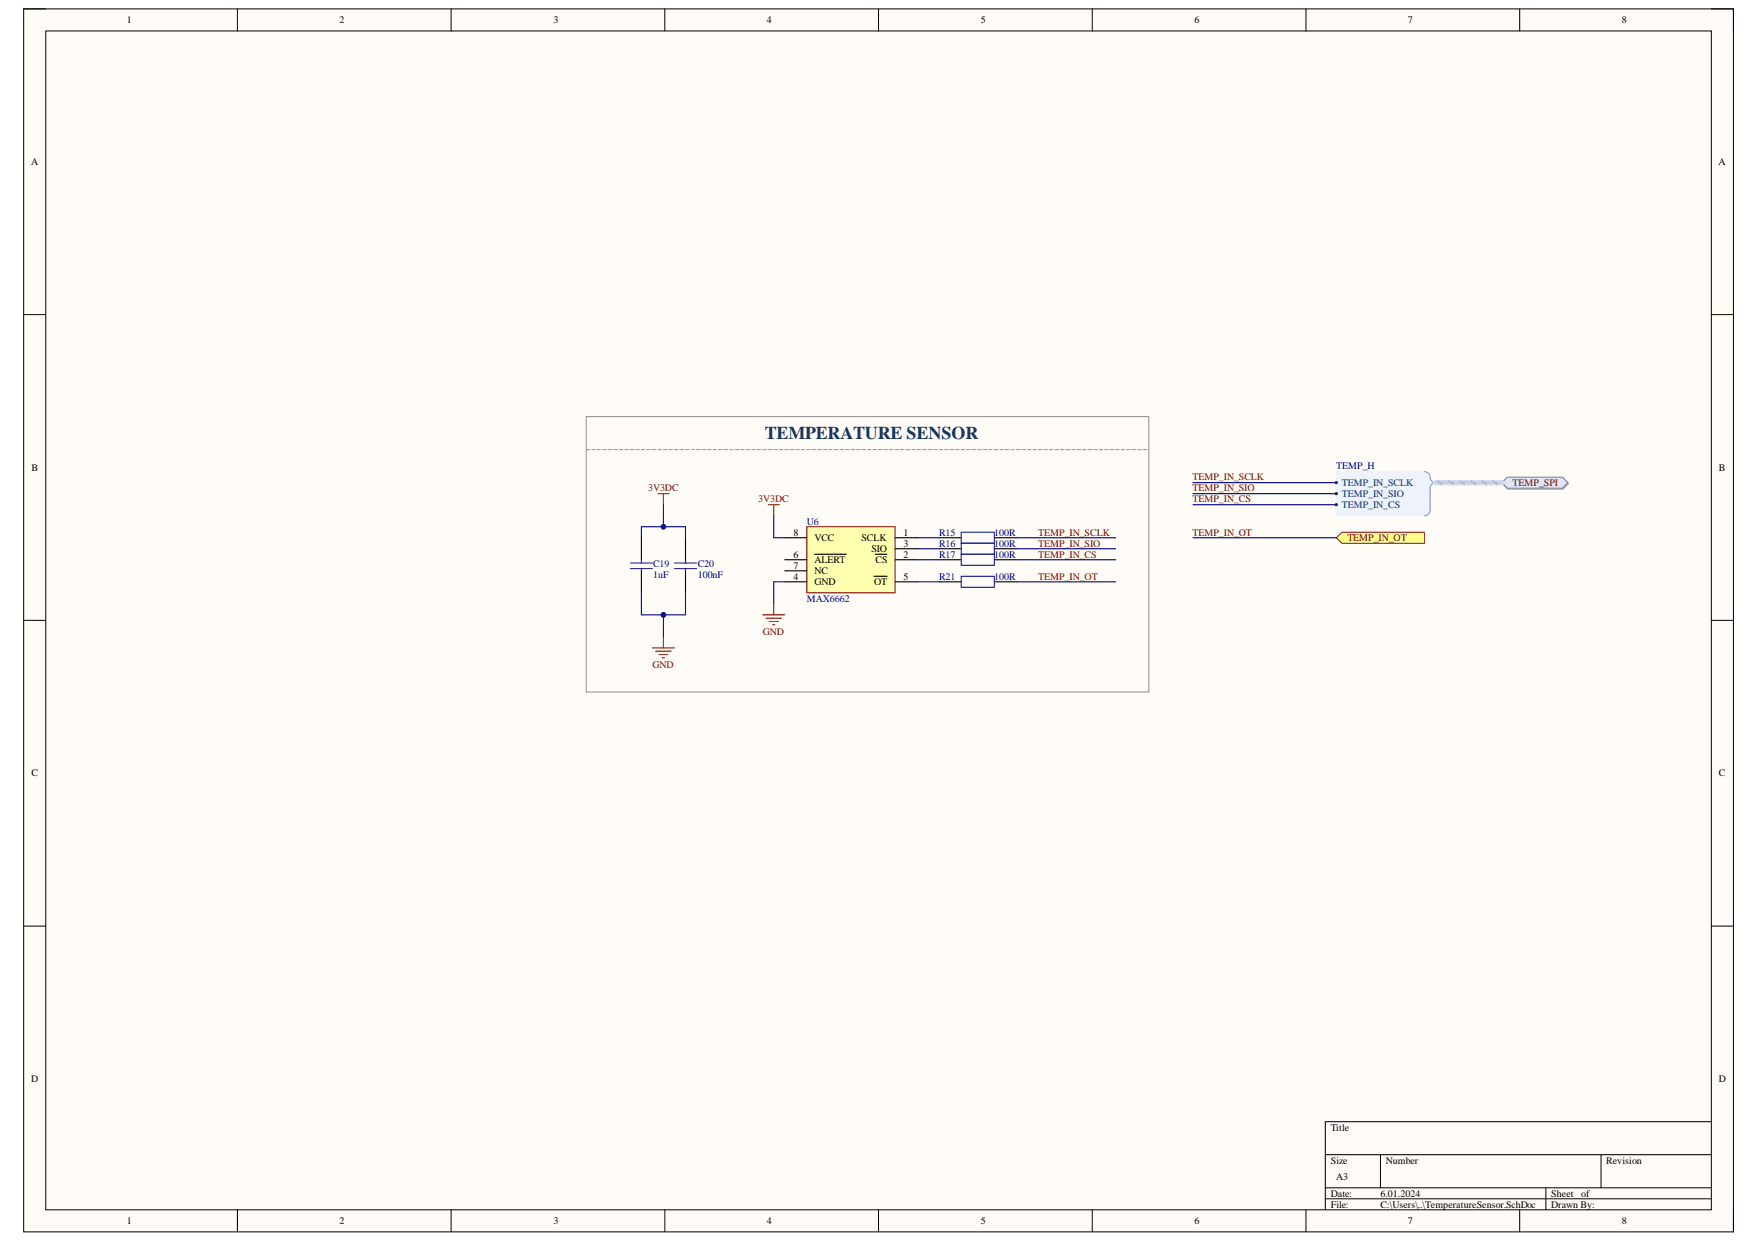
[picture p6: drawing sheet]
<svg xmlns="http://www.w3.org/2000/svg" width="297mm" height="210mm" viewBox="0 0 297 210" stroke-linecap="round" stroke-linejoin="round" font-family="sans-serif">
<defs><g id="words">
<text font-size="3" fill="#073763" x="129.2" y="74.2">TEMPERATURE SENSOR</text>
<g font-size="1.7">
<text x="21.4" y="3.9">1</text>
<text x="57.3" y="3.9">2</text>
<text x="93.5" y="3.9">3</text>
<text x="129.5" y="3.9">4</text>
<text x="165.6" y="3.9">5</text>
<text x="201.7" y="3.9">6</text>
<text x="237.8" y="3.9">7</text>
<text x="273.9" y="3.9">8</text>
<text x="5.2" y="27.9">A</text>
<text x="290.2" y="27.9">A</text>
<text x="5.3" y="79.5">B</text>
<text x="290.3" y="79.5">B</text>
<text x="134" y="94.2">6</text>
<text x="134" y="90.5">8</text>
<text x="137.5" y="95.1">ALERT</text>
<text x="137.5" y="91.4">VCC</text>
<text x="145.5" y="91.4">SCLK</text>
<text x="147.2" y="93.3">SIO</text>
<text x="147.8" y="95.1">CS</text>
<text x="152.6" y="90.5">1</text>
<text x="152.6" y="94.2">2</text>
<text x="152.6" y="92.3">3</text>
<text x="134" y="97.9">4</text>
<text x="134" y="96.1">7</text>
<text x="137.5" y="98.8">GND</text>
<text x="137.5" y="97">NC</text>
<text x="147.6" y="98.8">OT</text>
<text x="152.6" y="97.9">5</text>
<text x="5.3" y="131.1">C</text>
<text x="290.3" y="131.1">C</text>
<text x="5.2" y="182.7">D</text>
<text x="290.3" y="182.7">D</text>
<text x="224.7" y="190.9">Title</text>
<text x="224.7" y="196.5">Size</text>
<text x="234" y="196.5">Number</text>
<text x="271.3" y="196.5">Revision</text>
<text x="224.7" y="202.1">Date:</text>
<text x="224.7" y="203.9">File:</text>
<text x="225.7" y="199.3">A3</text>
<text x="233.1" y="202.1">6.01.2024</text>
<text x="233.1" y="203.9">C:\Users\..\TemperatureSensor.SchDoc</text>
<text x="261.9" y="202.1">Sheet</text>
<text x="261.9" y="203.9">Drawn By:</text>
<text x="267" y="202.1">of</text>
<text x="21.4" y="206.7">1</text>
<text x="57.3" y="206.7">2</text>
<text x="93.5" y="206.7">3</text>
<text x="129.5" y="206.7">4</text>
<text x="165.6" y="206.7">5</text>
<text x="201.7" y="206.7">6</text>
<text x="237.8" y="206.7">7</text>
<text x="273.9" y="206.7">8</text>
</g>
<g font-size="1.7" fill="#800000">
<text x="109.4" y="83">3V3DC</text>
<text x="201.4" y="81.1">TEMP_IN_SCLK</text>
<text x="201.4" y="83">TEMP_IN_SIO</text>
<text x="255.4" y="82">TEMP_SPI</text>
<text x="128.1" y="84.8">3V3DC</text>
<text x="201.4" y="84.8">TEMP_IN_CS</text>
<text x="175.3" y="90.5">TEMP_IN_SCLK</text>
<text x="175.3" y="92.3">TEMP_IN_SIO</text>
<text x="175.3" y="94.2">TEMP_IN_CS</text>
<text x="201.4" y="90.5">TEMP_IN_OT</text>
<text x="227.5" y="91.4">TEMP_IN_OT</text>
<text x="175.3" y="97.9">TEMP_IN_OT</text>
<text x="128.8" y="107.2">GND</text>
<text x="110.2" y="112.8">GND</text>
</g>
<g font-size="1.7" fill="#000080">
<text x="225.7" y="79.2">TEMP_H</text>
<text x="136.3" y="88.6">U6</text>
<text x="110.3" y="95.8">C19</text>
<text x="117.8" y="95.8">C20</text>
<text x="158.6" y="90.5">R15</text>
<text x="158.6" y="92.3">R16</text>
<text x="158.6" y="94.2">R17</text>
<text x="167.9" y="90.5">100R</text>
<text x="167.9" y="92.3">100R</text>
<text x="167.9" y="94.2">100R</text>
<text x="110.3" y="97.7">1uF</text>
<text x="117.8" y="97.7">100nF</text>
<text x="136.3" y="101.6">MAX6662</text>
<text x="158.6" y="97.9">R21</text>
<text x="167.9" y="97.9">100R</text>
</g>
<g font-size="1.7" fill="#003a70">
<text x="226.6" y="82">TEMP_IN_SCLK</text>
<text x="226.6" y="83.9">TEMP_IN_SIO</text>
<text x="226.6" y="85.8">TEMP_IN_CS</text>
</g>
</g></defs>
<path d="M4 1.5h288.7v206.5h-288.7z" fill-rule="evenodd" fill="#fffcf8"/>
<path d="M4 1.5h288.7v206.5h-288.7z" fill="none" stroke="#000" stroke-width=".17"/>
<path d="M7.7 5.2h281.3v199.1h-281.3z" fill-rule="evenodd" fill="#fffcf8"/>
<g fill="none" stroke="#000" stroke-width=".17">
<path d="M4 1.5h3.7M7.7 5.2h281.3v199.1h-281.3zM40.1 1.5v3.7M76.2 1.5v3.7M112.3 1.5v3.7M148.4 1.5v3.7M184.4 1.5v3.7M220.5 1.5v3.7M256.6 1.5v3.7M289 1.5h3.7v3.7M4 53.1h3.7M289 53.1h3.7"/>
<path d="M4 104.8h3.7M289 104.8h3.7M4 156.4h3.7M289 156.4h3.7M223.8 195h65.2M233.1 195v5.6M270.4 195v5.6M289 189.4h-65.2v14.9M40.1 204.3v3.7M76.2 204.3v3.7M112.3 204.3v3.7M148.4 204.3v3.7"/>
<path d="M184.4 204.3v3.7M220.5 204.3v3.7M223.8 200.6h65.2M223.8 202.4h65.2M256.6 204.3v3.7M261 200.6v3.7M292.7 204.3v3.7"/>
</g>
<path d="M136.2 88.9h15v11.2h-15z" fill-rule="evenodd" fill="#ffffb0"/>
<path d="M136.2 88.9h15v11.2h-15z" fill="none" stroke="#800000" stroke-width=".17"/>
<g fill="none" stroke="#000" stroke-width=".19">
<path d="M108.3 90.8v3.7M108.3 96.4v3.7M115.8 90.8v3.7M115.8 96.4v3.7M132.5 90.8h3.7M132.5 94.5h3.7M132.5 98.2h3.7M132.5 96.4h3.7M137.6 93.6h5.3M147.6 97.3h2.2M147.8 93.6h2M151.2 90.8h3.7"/>
<path d="M151.2 94.5h3.7M151.2 92.7h3.7M151.2 98.2h3.7M158.6 90.8h3.7M158.6 94.5h3.7M158.6 92.7h3.7M158.6 98.2h3.7M167.9 90.8h3.7M167.9 94.5h3.7M167.9 92.7h3.7M167.9 98.2h3.7"/>
</g>
<g fill="none" stroke="#999" stroke-width=".19">
<path d="M99 75.9h.6M99 70.3h95v46.6h-95zM99.9 75.9h.6M100.9 75.9h.5M101.8 75.9h.6M102.7 75.9h.6M103.7 75.9h.5M104.6 75.9h.6M105.5 75.9h.6M106.4 75.9h.6M107.4 75.9h.6M108.3 75.9h.6"/>
<path d="M109.2 75.9h.6M110.2 75.9h.6M111.1 75.9h.6M112 75.9h.6M113 75.9h.5M113.9 75.9h.6M114.8 75.9h.6M115.8 75.9h.5M116.7 75.9h.6M117.6 75.9h.6M118.6 75.9h.5M119.5 75.9h.6"/>
<path d="M120.4 75.9h.6M121.3 75.9h.6M122.3 75.9h.6M123.2 75.9h.6M124.1 75.9h.6M125.1 75.9h.6M126 75.9h.6M126.9 75.9h.6M127.9 75.9h.6M128.8 75.9h.6M129.7 75.9h.6M130.7 75.9h.5"/>
<path d="M131.6 75.9h.6M132.5 75.9h.6M133.5 75.9h.5M134.4 75.9h.6M135.3 75.9h.6M136.2 75.9h.6M137.2 75.9h.6M138.1 75.9h.6M139 75.9h.6M140 75.9h.6M140.9 75.9h.6M141.8 75.9h.6"/>
<path d="M142.8 75.9h.5M143.7 75.9h.6M144.6 75.9h.6M145.6 75.9h.5M146.5 75.9h.6M147.4 75.9h.6M148.4 75.9h.5M149.3 75.9h.6M150.2 75.9h.6M151.2 75.9h.5M152.1 75.9h.6M153 75.9h.6"/>
<path d="M153.9 75.9h.6M154.9 75.9h.6M155.8 75.9h.6M156.7 75.9h.6M157.7 75.9h.6M158.6 75.9h.6M159.5 75.9h.6M160.5 75.9h.5M161.4 75.9h.6M162.3 75.9h.6M163.3 75.9h.5M164.2 75.9h.6"/>
<path d="M165.1 75.9h.6M166.1 75.9h.5M167 75.9h.6M167.9 75.9h.6M168.8 75.9h.6M169.8 75.9h.6M170.7 75.9h.6M171.6 75.9h.6M172.6 75.9h.6M173.5 75.9h.6M174.4 75.9h.6M175.4 75.9h.5"/>
<path d="M176.3 75.9h.6M177.2 75.9h.6M178.2 75.9h.5M179.1 75.9h.6M180 75.9h.6M181 75.9h.5M181.9 75.9h.6M182.8 75.9h.6M183.8 75.9h.5M184.7 75.9h.6M185.6 75.9h.6M186.5 75.9h.6"/>
<path d="M187.5 75.9h.6M188.4 75.9h.6M189.3 75.9h.6M190.3 75.9h.6M191.2 75.9h.6M192.1 75.9h.6M193.1 75.9h.5"/>
</g>
<g fill="none" stroke="#800000" stroke-width=".19">
<path d="M111.1 83.4h1.9M112 83.4v1.8M129.7 85.2h1.9M130.7 85.2v1.9M110.2 109.4h3.7M110.7 110h2.6M111.3 110.5h1.5M111.8 111.1h.4M112 107.6v1.8M128.8 103.8h3.7M129.4 104.4h2.6M129.9 104.9h1.5"/>
<path d="M130.5 105.5h.3M130.7 102v1.8"/>
</g>
<path d="M106.4 96h3.8M106.4 95.1h3.8M108.3 94.5v.6M108.3 96v.4M113.9 96h3.7M113.9 95.1h3.7M115.8 94.5v.6M115.8 96v.4M162.3 97.3h5.6v1.9h-5.6zM162.3 89.9h5.6v1.8h-5.6zM162.3 91.7h5.6v1.9h-5.6zM162.3 93.6h5.6v1.9h-5.6z" fill="none" stroke="#00f" stroke-width=".19"/>
<path d="M225.7 79.6h14.9a.96 .96 0 0 1 .9 1.2l.2 .4 .5 .3-.5 .3-.2 .4v4l-.1 .4-.4 .4-.4 .1h-14.9z" fill-rule="evenodd" fill="#edf2fb"/>
<path d="M225.7 79.6h14.9a.96 .96 0 0 1 .9 1.2l.2 .4 .5 .3-.5 .3-.2 .4v4l-.1 .4-.4 .4-.4 .1h-14.9z" fill="none" stroke="#edf2fb" stroke-width=".17"/>
<path d="M240.6 79.6a1.09 1.09 0 0 1 1 1.3l.5 .5 .3 .1a.93 .93 0 0 0-.9 .9v3.8a.94 .94 0 0 1-.9 .9" fill="none" stroke="#8f9ec9" stroke-width=".19"/>
<circle cx="225.7" cy="81.5" r=".19" fill="#003a70"/>
<circle cx="225.7" cy="81.5" r=".19" fill="none" stroke="#003a70" stroke-width=".17"/>
<circle cx="225.7" cy="83.4" r=".19" fill="#003a70"/>
<circle cx="225.7" cy="83.4" r=".19" fill="none" stroke="#003a70" stroke-width=".17"/>
<circle cx="225.7" cy="85.2" r=".19" fill="#003a70"/>
<circle cx="225.7" cy="85.2" r=".19" fill="none" stroke="#003a70" stroke-width=".17"/>
<path d="M253.7 81.7l.9-.9h9.3l1 .9-1 .9h-9.3z" fill-rule="evenodd" fill="#bac0ca"/>
<path d="M253.7 81.7l.9-.9h9.3l1 .9-1 .9h-9.3z" fill="none" stroke="#a6acb6" stroke-width=".17"/>
<path d="M253.6 81.5l.9-.9h9.4l.9 .9-.9 .9h-9.4z" fill-rule="evenodd" fill="#d5e4ff"/>
<path d="M253.6 81.5l.9-.9h9.4l.9 .9-.9 .9h-9.4z" fill="none" stroke="#71809b" stroke-width=".17"/>
<path d="M225.7 90.8l.9-.9h14v1.8h-14z" fill-rule="evenodd" fill="#ffff80"/>
<path d="M225.7 90.8l.9-.9h14v1.8h-14z" fill="none" stroke="#800000" stroke-width=".17"/>
<path d="M242.4 81.5h11.2" fill="none" stroke="#cbdaff" stroke-width=".93"/>
<path d="M242.8 81.2l.7 .6M244.7 81.2l.7 .6M246.5 81.2l.8 .6M248.4 81.2l.7 .6M250.3 81.2l.7 .6M252.1 81.2l.8 .6" fill="none" stroke="#adbce7" stroke-width=".28"/>
<path d="M242.4 81.5h11.2" fill="none" stroke="#adbce7" stroke-width=".19"/>
<path d="M171.6 98.3h16.8M108.3 100.1v3.7h7.5v-3.7" fill="none" stroke="#000080" stroke-width=".19"/>
<circle cx="112" cy="103.8" r=".37" fill="#000080"/>
<circle cx="112" cy="103.8" r=".37" fill="none" stroke="#000080" stroke-width=".17"/>
<path d="M108.3 90.8v-1.9h7.5v1.9" fill="none" stroke="#000080" stroke-width=".19"/>
<circle cx="112" cy="88.9" r=".37" fill="#000080"/>
<circle cx="112" cy="88.9" r=".37" fill="none" stroke="#000080" stroke-width=".17"/>
<g fill="none" stroke="#000080" stroke-width=".19">
<path d="M130.7 87.1v3.7h1.8M132.5 98.2h-1.8v3.8M154.9 98.2h3.7M154.9 94.5h3.7M154.9 92.7h3.7M154.9 90.8h3.7M171.6 94.5h16.8M171.6 92.7h16.8M171.6 90.8h16.8M201.5 90.8h24.2M201.5 85.2h24.2M201.5 83.4h24.2"/>
<path d="M201.5 81.5h24.2M112 103.8v3.8"/>
</g>
<circle cx="112" cy="103.8" r=".37" fill="#000080"/>
<circle cx="112" cy="103.8" r=".37" fill="none" stroke="#000080" stroke-width=".17"/>
<path d="M112 85.2v3.7" fill="none" stroke="#000080" stroke-width=".19"/>
<circle cx="112" cy="88.9" r=".37" fill="#000080"/>
<circle cx="112" cy="88.9" r=".37" fill="none" stroke="#000080" stroke-width=".17"/>
<use href="#words"/>
</svg>
